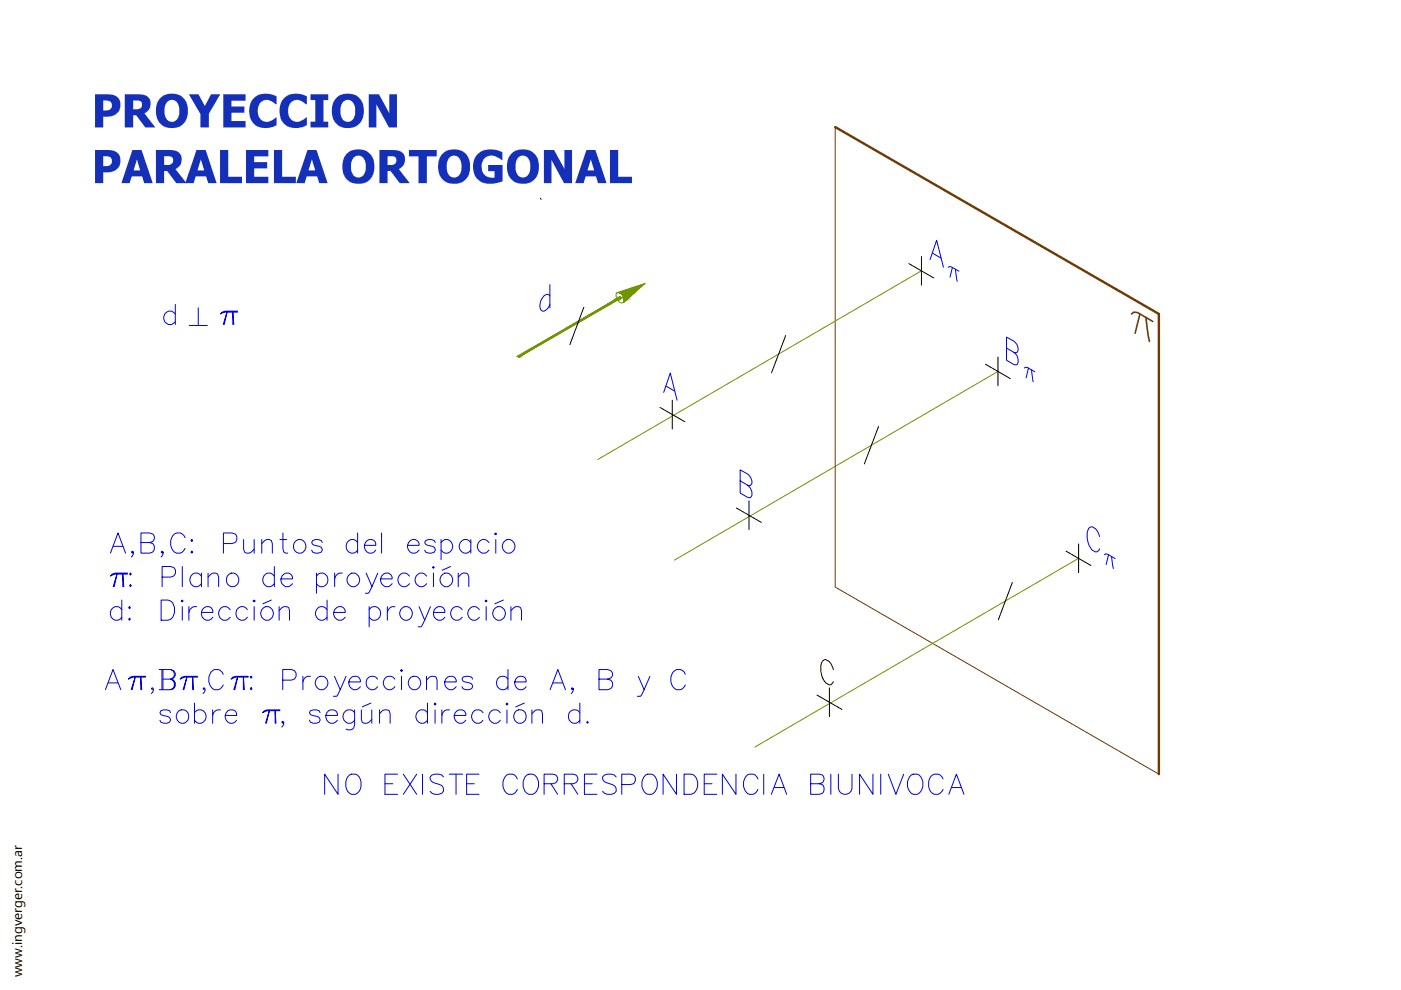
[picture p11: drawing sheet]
<svg xmlns="http://www.w3.org/2000/svg" width="297mm" height="210mm" viewBox="0 0 297 210" stroke-linecap="round" stroke-linejoin="round" font-family="sans-serif">
<defs><g id="words">
<text font-size="2.9" x="4.7" y="207.2" transform="rotate(-90 4.7 207.2)">www.ingverger.com.ar</text>
</g></defs>
<path d="M130.7 62.2a.88 .88 0 0 1 1.4 .6 .83 .83 0 0 1-.2 1.4 1.63 1.63 0 0 1-1.2-2zM130.9 62l5.8-1.8-4.5 3.9M131.6 63.3l-.2-.3-21.6 12.5 .2 .2-.1-.2M131.6 63.3h.1M131.6 63.3l-21.6 12.4M211.6 78.8l-68.6 40" fill="none" stroke="#709500" stroke-width=".21"/>
<path d="M177.1 26.9l68.6 39.7v97.5" fill="none" stroke="#723900" stroke-width=".51"/>
<path d="M177.1 26.9v97.6l68.6 39.6" fill="none" stroke="#723900" stroke-width=".21"/>
<g fill="#709500" stroke="#709500" stroke-width=".21">
<path d="M131 62l5.7-1.8-2.2 1.8z"/>
<path d="M131.4 63h.1z"/>
<path d="M131.3 63h.2z"/>
<path d="M131.2 63.1h.4z"/>
<path d="M131.1 63.2h.5z"/>
<path d="M130.9 63.6h.2z"/>
<path d="M132.3 63.9h.1l-.1 .1z"/>
<path d="M110 75.6h.2z"/>
<path d="M131.1 62h3.4zM131.1 62h3.4z"/>
<path d="M131.2 62h3.3zM131.2 62l3.3 .1z"/>
<path d="M131.3 62.1h3.2zM131.3 62.1l3.1 .1z"/>
<path d="M131.5 62.2h2.9zM131.5 62.2h2.8z"/>
<path d="M131.7 62.2l2.4 .2 .2-.2zM131.7 62.2l2.4 .2h-2.3z"/>
<path d="M131.8 62.4l2.1 .1 .2-.1zM131.8 62.4l2.1 .1h-1.9z"/>
<path d="M132 62.5l1.7 .3 .2-.3zM132 62.5l1.7 .3h-1.6z"/>
<path d="M132.1 62.8l1.4 .2 .2-.2zM132.1 62.8l1.4 .2h-1.3z"/>
<path d="M131.4 63h.1zM131.4 63h.1zM131.3 63h.2z"/>
<path d="M131.3 63l.3 .1zM131.3 63l.3 .1z"/>
<path d="M131.2 63.1h.4zM131.2 63.1h.4zM131.1 63.1h.5z"/>
<path d="M132.2 63l1.1 .1 .2-.1zM132.2 63l1.1 .1h-1.1z"/>
<path d="M131.1 63.1l.5 .1zM131.1 63.2h.5z"/>
<path d="M131.1 63.2h.5zM131.1 63.2h.5zM131 63.2h.6z"/>
<path d="M131 63.2l.6 .1zM131 63.2l.6 .1zM131 63.3h.6zM131 63.3h.6z"/>
<path d="M131 63.3h.6zM130.9 63.3h.7z"/>
<path d="M130.9 63.3h.7zM130.8 63.3h.6z"/>
<path d="M132.2 63.1l.9 .2 .2-.2zM132.2 63.1l.9 .2h-.8z"/>
<path d="M130.8 63.3l.4 .2 .2-.2zM130.8 63.3l.4 .2h-.3z"/>
<path d="M130.8 63.3l.1 .2zM130.6 63.5l.2-.2 .1 .2z"/>
<path d="M132.3 63.3l.5 .3 .3-.3zM132.3 63.3l.5 .3h-.5z"/>
<path d="M130.9 63.5h.3zM130.9 63.5l.2 .1z"/>
<path d="M130.6 63.5l.3 .1zM130.3 63.6l.3-.1 .3 .1z"/>
<path d="M132.3 63.6l.3 .1 .2-.1zM132.3 63.6l.3 .1h-.3z"/>
<path d="M132.3 63.7l.1 .2 .2-.2zM132.3 63.7l.1 .2h-.1z"/>
<path d="M132.3 63.9l-.1 .1zM132.2 64v.1z"/>
<path d="M110.4 75.5l20.5-11.9h-.6zM109.9 75.5l20.4-11.9-19.9 11.9z"/>
<path d="M109.9 75.5h.5zM109.9 75.5h.5z"/>
<path d="M109.9 75.5h.5zM109.9 75.5h.5z"/>
<path d="M109.9 75.5h.5zM109.9 75.5h.5z"/>
<path d="M109.9 75.5h.5zM109.9 75.5h.5z"/>
<path d="M109.9 75.5h.5zM109.9 75.5h.5z"/>
<path d="M110 75.5h.4zM110 75.5h.3z"/>
<path d="M110 75.5h.3zM110 75.5h.3z"/>
<path d="M110 75.5h.3zM110 75.5l.2 .1z"/>
<path d="M110 75.6h.2zM110 75.6h.2z"/>
<path d="M110 75.6h.2zM110 75.6h.2z"/>
</g>
<g fill="none" stroke="#00d" stroke-width=".21">
<path d="M116.6 62.7l-.4-.3a1.95 1.95 0 0 0-1.7 2.2l.1 1.1 .4 .3a1.72 1.72 0 0 0 1.6-1.4M116.6 60.3v5M213.4 73.8l1.6 .9 .5 .1a1.62 1.62 0 0 0-.5-2.4l-1.6-.9v4.9l1.6 .9 .5 .1a1.85 1.85 0 0 0-.5-2.7M217.2 78l.2-.1h.4l1.6 .9M218.1 78l-.5 2.1M218.7 78.4l.3 2.6M23.4 117.3l1.6-4.3 1.6 4.3M24 115.8h2M28.3 117.1l-.2 .2-.2-.2 .2-.2 .2 .2v.3l-.4 .7M29.9 115h1.8l.6-.2a1 1 0 0 0 0-1.6l-.6-.2h-1.8v4.3h1.8l.6-.2a1.14 1.14 0 0 0 .4-1.3 1.14 1.14 0 0 0-1-.8M34.6 117.1l-.2 .2-.2-.2 .2-.2 .2 .2v.3l-.4 .7M39.2 114a1.47 1.47 0 0 0-1.4-1.1 1.47 1.47 0 0 0-1.4 1.1 2.41 2.41 0 0 0 1 3.3 1.51 1.51 0 0 0 1.8-1"/>
<path d="M40.5 114.6l.2-.2 .2 .2-.2 .2zM40.5 117.1l.2-.2 .2 .2-.2 .2zM47.4 115.2h1.8l.6-.2a1.14 1.14 0 0 0 .4-1.2 1.14 1.14 0 0 0-1-.8h-1.8v4.3M51.6 114.4v2l.3 .7 .3 .2h.7l1-.9M53.9 114.4v2.9M55.5 115.2l1-.8h.6l.4 .2 .2 .6v2.1M55.5 114.4v2.9M59.4 114.4h1.4M60 113v3.4l.2 .7 .4 .2h.4M62.8 114.6a1.44 1.44 0 0 1 2 .8 1.44 1.44 0 0 1-1 1.9 1.46 1.46 0 0 1-1.5-.9 1.46 1.46 0 0 1 .5-1.8zM68.3 115l-.2-.4a1.39 1.39 0 0 0-2 .4l.2 .4 .4 .2 1.4 .4 .2 .4-.2 .7a1.39 1.39 0 0 1-2-.5M75.8 115a1.38 1.38 0 0 0-1.9-.3 1.38 1.38 0 0 0-.3 1.9 1.28 1.28 0 0 0 2.2 0"/>
<path d="M75.8 113v4.3M77.3 115.6h2.4a1.21 1.21 0 0 0-1.2-1.3 1.21 1.21 0 0 0-1.2 1.3 1.33 1.33 0 0 0 .7 1.6 1.33 1.33 0 0 0 1.7-.6M80.9 113v4.3M86.4 115.6h2.5a1.23 1.23 0 0 0-1.3-1.3 1.23 1.23 0 0 0-1.2 1.3 1.35 1.35 0 0 0 .8 1.6 1.35 1.35 0 0 0 1.7-.6M92.3 115a1.27 1.27 0 0 0-2.3 0l.3 .4 1.8 .6 .2 .6a1.27 1.27 0 0 1-2.3 0M93.5 115a1.4 1.4 0 0 1 2.2-.1 1.4 1.4 0 0 1-.4 2.2 1.22 1.22 0 0 1-1.8-.5M93.5 114.4v4.3M99.8 115a1.4 1.4 0 0 0-2.2-.1 1.4 1.4 0 0 0 .4 2.2 1.22 1.22 0 0 0 1.8-.5M99.8 114.4v2.9M103.7 115a1.4 1.4 0 0 0-2.2-.1 1.4 1.4 0 0 0 .4 2.2 1.22 1.22 0 0 0 1.8-.5M105.1 113l.2 .2-.2 .2-.2-.2zM105.1 114.4v2.9"/>
<path d="M106.7 115a1.4 1.4 0 0 1 2.2-.1 1.4 1.4 0 0 1-.4 2.2 1.39 1.39 0 0 1-1.7-.3 1.39 1.39 0 0 1-.1-1.8zM156.9 102l1.6 .9 .5 .1 .2-.2a1.67 1.67 0 0 0-.7-2.3l-1.6-.9v4.9l1.6 1 .5 .1 .2-.2a1.9 1.9 0 0 0-.7-2.5M24 124.4l.8-2.7-.6 2.7M25.8 129.3a1.38 1.38 0 0 0-1.9-.4 1.38 1.38 0 0 0-.3 2 1.28 1.28 0 0 0 2.2 0M25.8 127.2v4.3M26 124.4v-2.7l.2 2.7M27.1 121.5h-2.7l-.6 .2-.4 .4 1-.4h2.7M27.3 128.8l.2-.2 .1 .2-.1 .2zM27.3 131.3l.2-.2 .1 .2-.1 .2zM27.6 121.5l.3 .2-.3 .2-.1-.2zM27.6 124l.3 .2-.3 .2-.1-.2zM34.2 127.2h1.4a2.28 2.28 0 0 1 1.2 3.3l-.6 .8-.6 .2h-1.4z"/>
<path d="M34.4 122.4h1.8a1.12 1.12 0 0 0 1-1.2 1.12 1.12 0 0 0-1-1.1h-1.8v4.3M38.7 127.2l.1 .2-.1 .2-.3-.2zM38.7 120.1v4.3M38.7 128.6v2.9M40 128.6v2.9M41.7 128.6a1.42 1.42 0 0 0-1.7 1.3M42.7 122.1a1.41 1.41 0 0 0-2.2-.1 1.41 1.41 0 0 0 .4 2.2 1.27 1.27 0 0 0 1.8-.4M42.7 129.9h2.4a1.21 1.21 0 0 0-1.2-1.3 1.21 1.21 0 0 0-1.2 1.3 1.33 1.33 0 0 0 .8 1.5 1.33 1.33 0 0 0 1.6-.5M42.7 121.5v2.9M44.1 122.4l1-.9h.7l.3 .2 .3 .7v2M44.1 121.5v2.9M48.2 122.1a1.41 1.41 0 0 1 2.2-.1 1.41 1.41 0 0 1-.4 2.2 1.41 1.41 0 0 1-1.7-.3 1.41 1.41 0 0 1-.1-1.8z"/>
<path d="M48.8 129.3a1.41 1.41 0 0 0-2.2-.2 1.41 1.41 0 0 0 .3 2.2 1.25 1.25 0 0 0 1.9-.4M52.5 129.3a1.38 1.38 0 0 0-2-.4 1.38 1.38 0 0 0-.3 2 1.28 1.28 0 0 0 2.3 0M53.9 127.2l.2 .2-.2 .2-.2-.2zM53.9 128.6v2.9M55.5 129.3a1.4 1.4 0 0 1 2.2-.2 1.4 1.4 0 0 1-.4 2.2 1.39 1.39 0 0 1-1.7-.3 1.39 1.39 0 0 1-.1-1.7zM57.5 127.2l-1.8 .8M58.2 122.1a1.41 1.41 0 0 0-2.2-.1 1.41 1.41 0 0 0 .3 2.2 1.27 1.27 0 0 0 1.9-.4M58.2 120.1v4.3M59.2 129.5l.6-.7 .4-.2h.6l.4 .2 .2 .7v2M59.2 128.6v2.9M59.6 122.7h2.4a1.18 1.18 0 0 0-.9-1.2 1.18 1.18 0 0 0-1.3 .6 1.38 1.38 0 0 0 .3 2 1.38 1.38 0 0 0 1.9-.3M67.1 122.1a1.38 1.38 0 0 1 1.9-.3 1.38 1.38 0 0 1 .3 2 1.28 1.28 0 0 1-2.2 0"/>
<path d="M67.1 121.5v4.3M69.3 129.3a1.41 1.41 0 0 0-2.2-.2 1.41 1.41 0 0 0 .4 2.2 1.27 1.27 0 0 0 1.8-.4M69.3 127.2v4.3M70.7 129.9h2.5a1.18 1.18 0 0 0-.9-1.3 1.18 1.18 0 0 0-1.3 .7 1.38 1.38 0 0 0 .2 1.9 1.38 1.38 0 0 0 2-.3M71 121.5v2.9M72.6 121.5a1.36 1.36 0 0 0-1.6 1.2M73.8 122.1a1.4 1.4 0 0 1 2.2-.1 1.4 1.4 0 0 1-.4 2.2 1.39 1.39 0 0 1-1.7-.3 1.39 1.39 0 0 1-.1-1.8zM77.6 121.5l1.3 2.9 1.2-2.9M78.3 129.3a1.38 1.38 0 0 1 1.9-.4 1.38 1.38 0 0 1 .3 2 1.28 1.28 0 0 1-2.2 0M78.3 128.6v4.3M78.9 124.4l-.8 1.4h-.6M80.7 122.7h2.4a1.18 1.18 0 0 0-.8-1.2 1.18 1.18 0 0 0-1.4 .6 1.38 1.38 0 0 0 .3 2 1.38 1.38 0 0 0 1.9-.3"/>
<path d="M82.1 128.6v2.9M83.7 128.6a1.36 1.36 0 0 0-1.6 1.3M85 129.3a1.41 1.41 0 0 1 2.2-.2 1.41 1.41 0 0 1-.4 2.2 1.41 1.41 0 0 1-1.7-.3 1.41 1.41 0 0 1-.1-1.7zM86.8 122.1a1.41 1.41 0 0 0-2.2-.1 1.41 1.41 0 0 0 .4 2.2 1.27 1.27 0 0 0 1.8-.4M88.9 128.6l1.1 2.9 1.3-2.9M90 131.5l-.5 1.2-.3 .2h-.6M90.5 122.1a1.4 1.4 0 0 0-2.2-.1 1.4 1.4 0 0 0 .3 2.2 1.22 1.22 0 0 0 1.9-.4M91.7 120.3l.2-.2 .2 .2-.2 .2zM91.9 129.9h2.4a1.21 1.21 0 0 0-1.2-1.3 1.21 1.21 0 0 0-1.2 1.3 1.33 1.33 0 0 0 .8 1.5 1.33 1.33 0 0 0 1.6-.5M91.9 121.5v2.9M93.5 122.1a1.4 1.4 0 0 1 2.2-.1 1.4 1.4 0 0 1-.4 2.2 1.39 1.39 0 0 1-1.7-.3 1.39 1.39 0 0 1-.1-1.8zM95.5 120.1l-1.8 .8"/>
<path d="M97.2 122.4l1-.9h.6l.4 .2 .2 .7v2M97.2 121.5v2.9M98 129.3a1.41 1.41 0 0 0-2.2-.2 1.41 1.41 0 0 0 .3 2.2 1.27 1.27 0 0 0 1.9-.4M101.6 129.3a1.4 1.4 0 0 0-2.1-.2 1.4 1.4 0 0 0 .3 2.2 1.22 1.22 0 0 0 1.8-.4M103.1 127.2l.2 .2-.2 .2-.2-.2zM103.1 128.6v2.9M105.1 128.8a1.44 1.44 0 0 1 2 .8 1.44 1.44 0 0 1-1 1.9 1.46 1.46 0 0 1-1.6-.9 1.46 1.46 0 0 1 .6-1.8zM106.7 127.2l-1.8 .8M108.3 129.5l1-.9h.7l.4 .2 .2 .7v2M108.3 128.6v2.9"/>
</g>
<path d="M209 77.2l5.2 3.1M211.6 75.7v6.1M156.1 107.7l5.3 3.1M158.8 106.2v6.1" fill="none" stroke="#000" stroke-width=".21"/>
<path d="M239.9 66.6l.5-.4 .8 .1 3.2 1.9M241.7 66.6l-1 4.1M243 67.3l.7 5.1" fill="none" stroke="#723900" stroke-width=".34"/>
<g fill="#1430b8">
<path d="M40 20h2.1l1.3 2.5 1.3-2.5h2l-2.4 4.1v2.9h-1.8v-2.8z"/>
<path d="M47.3 20h4.8v1.4h-3v1.2h2.7v1.3h-2.7v1.8h3v1.3h-4.8z"/>
<path d="M53.8 20.8l.7-.6 .7-.2 .8-.1 1.3 .1 1.3 .5v1.6l-.9-.5a1.94 1.94 0 0 0-2.2-.1 1.94 1.94 0 0 0-.8 2v.7a2 2 0 0 0 1.5 1.6 2 2 0 0 0 2.1-.7l.3-.2v1.7l-.9 .3-1 .2h-1.1l-.9-.2-.7-.5-.7-.7-.2-.6-.3-1.3 .2-1.7z"/>
<path d="M60.1 20.9l.8-.6 .6-.3 .9-.1 1.4 .1 1.3 .5v1.6l-1.2-.7-.9-.2a2.04 2.04 0 0 0-1.9 2.5l.3 1.2a2.12 2.12 0 0 0 3.5 0h.2v1.7l-.9 .3-1 .2h-1.2l-.9-.2-.9-.6-.7-1.3-.2-1.1 .1-1.6z"/>
<path d="M65.8 20h3.8v1.2h-1v4.6h1v1.2h-3.8v-1.2h1v-4.6h-1z"/>
<path d="M78.2 20h2.1l2.2 4v-4h1.7v7h-1.7l-2.7-4.9v4.9h-1.6z"/>
<path d="M46.7 31.8h1.7v5.7h2.9v1.3h-4.6z"/>
<path d="M52.2 31.8h4.7v1.4h-3v1.2h2.7v1.3h-2.7v1.8h3v1.3h-4.7z"/>
<path d="M58.1 31.8h1.7v5.7h2.9v1.3h-4.6z"/>
<path d="M86.7 31.8h5.9v1.4h-2.1v5.6h-1.8v-5.6h-2z"/>
<path d="M101.1 32.8l1.2-.8 1.2-.3h1.4l1.6 .6v1.7l-1.7-1-1.4 .1-.9 .7-.3 .7-.1 1 .3 1.1 .5 .7 .7 .3 1 .1 .3-.1v-1.3h-1.4v-1.3h3.1v3.4l-1.8 .5-1.4 .1-1.5-.5-.9-.7-.5-1-.2-1.7 .2-1.3z"/>
<path d="M115.3 31.8h2.2l2.2 4v-4h1.6v7h-1.7l-2.7-4.9v4.9h-1.6z"/>
<path d="M129.3 31.8h1.8v5.7h2.9v1.3h-4.7z"/>
<path d="M20.2 20h3l1.1 .3a2.33 2.33 0 0 1 1.2 2.4 2.33 2.33 0 0 1-1.8 1.9l-1.8 .1v2.3h-1.7zM21.9 21.3v2.1h.4a1.08 1.08 0 0 0 1.4-.7 1.08 1.08 0 0 0-.8-1.3z"/>
<path d="M26.5 20h3.6l1.2 .5a2.16 2.16 0 0 1-.7 3.5l2.3 3h-2.1l-1.9-2.6h-.7v2.6h-1.7zM28.2 21.3v1.9h.5a.99 .99 0 0 0 1.3-.6 .99 .99 0 0 0-.5-1.2z"/>
<path d="M34 20.8l.5-.5 1-.3 1.4-.1 1.4 .4 .8 .7 .6 1.3 .1 1.7-.3 1.2-.4 .8-.6 .6-1.1 .5h-1.4l-1.1-.2-1.1-.9-.6-1.1-.1-1.9 .3-1.4zM35.6 21.5l-.7 1.2 .1 1.9a1.49 1.49 0 0 0 1.6 1.2 1.49 1.49 0 0 0 1.4-1.4l-.1-1.9a1.49 1.49 0 0 0-2.3-1z"/>
<path d="M71.1 21l1.2-.9 .9-.2h1l1.4 .4 .8 .7 .6 1.3 .1 1.7-.2 1.2-.9 1.2-1.3 .7h-1.4l-1.1-.2-1-.7-.6-1-.2-1.2 .1-1.7zM72.6 21.7l-.4 1.3 .1 1.5a1.49 1.49 0 0 0 1.6 1.3 1.49 1.49 0 0 0 1.4-1.5l-.1-1.8a1.46 1.46 0 0 0-1-1.3 1.46 1.46 0 0 0-1.6 .5z"/>
<path d="M20.2 31.8h2.9l1.2 .3a2.33 2.33 0 0 1 1.2 2.4 2.33 2.33 0 0 1-1.8 1.9l-1.8 .1v2.3h-1.7zM21.9 33.1v2.1h.5a1.09 1.09 0 0 0 1.3-1.1 1.09 1.09 0 0 0-1.4-1z"/>
<path d="M28.1 31.8h1.9l2.4 7h-1.8l-.5-1.4h-2.2l-.4 1.4h-1.8zM29 33.8l-.7 2.3h1.4z"/>
<path d="M33.1 31.8h3.6l1.1 .5a2.11 2.11 0 0 1-.6 3.5l2.3 3h-2.1l-2-2.5h-.6v2.5h-1.7zM34.8 33.1v1.9h.5a1 1 0 0 0 1.3-.5 1 1 0 0 0-.5-1.3z"/>
<path d="M41.7 31.8h1.9l2.3 7h-1.7l-.5-1.4h-2.2l-.4 1.4h-1.8zM42.6 33.8l-.7 2.3h1.4z"/>
<path d="M65.2 31.8h1.9l2.4 7h-1.8l-.5-1.4h-2.2l-.4 1.4h-1.8zM66.1 33.8l-.7 2.3h1.4z"/>
<path d="M73.5 32.6l1.2-.8 1.7-.1 1.4 .4 .9 .8 .6 1.4v1.8l-.5 1.4-.8 .9-1 .5-1.4 .1-1.3-.4-.9-.7-.7-1.3-.1-1.8 .3-1.3zM74.9 33.5l-.5 1.3 .1 1.6a1.49 1.49 0 0 0 1.6 1.2 1.49 1.49 0 0 0 1.4-1.4l-.1-1.9a1.43 1.43 0 0 0-1-1.3 1.43 1.43 0 0 0-1.5 .5z"/>
<path d="M80.4 31.8l4 .1a2.03 2.03 0 0 1 1.5 1.8 2.03 2.03 0 0 1-1.1 2l-.3 .1 2.4 3h-2.1l-2-2.5h-.6v2.5h-1.8zM82.2 33.1v1.9h.5a1.01 1.01 0 0 0 1.2-.5 1.01 1.01 0 0 0-.3-1.3z"/>
<path d="M93.9 32.5l1.4-.7 1.4-.1 1.2 .3 1 .8 .7 1.4 .1 1.8-.3 1.1-.8 1.1-1.4 .7-1.3 .1-1.4-.4-.9-.9-.6-1.2-.1-1.5 .3-1.4zM95.5 33.2l-.5 .6-.2 .6v1.8a1.5 1.5 0 0 0 1.6 1.5 1.5 1.5 0 0 0 1.4-1.6l.1-1-.2-1a1.43 1.43 0 0 0-2.2-.9z"/>
<path d="M108.2 32.8l1.2-.9 1-.2h.9l1.4 .4 .8 .7 .6 1.3 .2 1.6-.3 1.3-.9 1.2-1.3 .7-1.4 .1-1.3-.4-.9-.7-.5-.9-.2-1.2 .1-1.6zM109.8 33.5l-.5 1.3 .1 1.6a1.49 1.49 0 0 0 1.6 1.2 1.49 1.49 0 0 0 1.4-1.4l-.1-1.9a1.43 1.43 0 0 0-1-1.3 1.43 1.43 0 0 0-1.5 .5z"/>
<path d="M124.3 31.8h1.9l2.4 7h-1.8l-.4-1.4h-2.2l-.5 1.4h-1.7zM125.3 33.8l-.8 2.3h1.5z"/>
</g>
<path d="M195.4 57.4l-68.7 40M228.7 118.4l-68.6 40" fill="none" stroke="#709500" stroke-width=".21"/>
<g fill="none" stroke="#000" stroke-width=".21">
<path d="M114.6 42l.1 .3M192.7 55.9l5.3 3M195.4 54.4v6.1M123.8 65.2l-3 7.9M166.6 71.1l-3 8M139.9 86.4l5.3 3M142.5 84.9v6M186.3 90.4l-3 8M226 116.9l5.3 3M228.7 115.3v6.1M214.6 123.5l-2.9 7.9M173.2 147.4l5.3 3"/>
<path d="M175.9 145.9v6M176.7 142a2.84 2.84 0 0 0-1.6-2.2 1.17 1.17 0 0 0-1.1 1.3 3.8 3.8 0 0 0 1.8 4.1h.3l.6-.7"/>
</g>
<g fill="none" stroke="#00d" stroke-width=".21">
<path d="M197.2 55l1.4-4.1 1.4 5.8M197.7 53.7l1.8 1M201 56.7l.3-.2 .4 .1 1.6 .9M201.9 56.7l-.5 2.1M202.6 57.1l.3 2.6M37.2 66.6a1.37 1.37 0 0 0-2.1-.2 1.37 1.37 0 0 0 0 2 1.37 1.37 0 0 0 2.1-.2M37.2 64.5v4.3M40.1 69h3.8M42 65.2v3.8M47.3 68.8l.8-2.6-.6 2.6M49.4 68.8v-2.6l.2 2.6M50.4 66h-2.6l-.7 .2-.4 .4 1.1-.4h2.6"/>
<path d="M140.7 83.2l1.4-4.1 1.5 5.8M141.3 81.9l1.7 1M233.1 113.8a2.69 2.69 0 0 0-1.5-2.1 1.1 1.1 0 0 0-1.1 1.3 4.9 4.9 0 0 0 1.1 3.6l.7 .4h.3l.5-.7M234.1 117.6l.3-.2 .4 .1 1.6 .9M235 117.6l-.5 2.1M235.7 118l.4 2.5M22.4 146.2l1.6-4.2 1.6 4.2M22.9 144.8h2.1M27.8 146.2l.9-2.6-.7 2.6M29.8 146.2v-2.6l.3 2.6M30.9 143.4h-2.7l-.6 .2-.4 .4 1-.4h2.7M32.3 146.2l-.2-.2 .2-.2a.77 .77 0 0 1-.2 1.2"/>
<path d="M33.7 142h2.5l.6 .2a1 1 0 0 1 0 1.6l-.6 .2M33.7 146.2h2.5a1.12 1.12 0 0 0 1-1.1 1.12 1.12 0 0 0-1-1.1 1.17 1.17 0 0 1 .8 1.1 1.17 1.17 0 0 1-.8 1.1M34.3 142v4.2M34.5 142v4.2M36.2 142a1.04 1.04 0 0 1 .8 1 1.04 1.04 0 0 1-.8 1h-1.7M36.2 151.1l-.3-.4-.6-.2-1.2 .2-.2 .4 .2 .4 1.8 .6 .3 .6a1.27 1.27 0 0 1-2.3 0M38 150.7a1.39 1.39 0 0 1 2 1.2 1.39 1.39 0 0 1-2 1.2 1.54 1.54 0 0 1 0-2.4zM38.8 146.2l.8-2.6-.6 2.6M40.9 146.2v-2.6l.1 2.6M41.2 151.1a1.38 1.38 0 0 1 1.9-.3 1.38 1.38 0 0 1 .4 1.9 1.38 1.38 0 0 1-1.8 .4l-.5-.4M41.2 149.1v4.2M41.9 143.4h-2.7l-.6 .2-.4 .4 1-.4h2.7"/>
<path d="M43.3 146.2l-.2-.2 .2-.2a.77 .77 0 0 1-.2 1.2M45.1 150.5v2.8M46.7 150.5a1.36 1.36 0 0 0-1.6 1.2M47.3 143a1.47 1.47 0 0 0-1.4-1.1 1.47 1.47 0 0 0-1.4 1.1 2.41 2.41 0 0 0 1 3.2 1.51 1.51 0 0 0 1.8-1M47.8 151.7h2.4a1.21 1.21 0 0 0-1.2-1.3 1.21 1.21 0 0 0-1.2 1.3 1.33 1.33 0 0 0 .7 1.5 1.33 1.33 0 0 0 1.7-.5M49.6 146.2l.8-2.6-.6 2.6M51.6 146.2v-2.6l.2 2.6M52.6 143.4h-2.6l-.6 .2-.4 .4 1-.4h2.6M53 143.6l.3-.2 .1 .2-.1 .2zM53 146l.3-.2 .1 .2-.1 .2zM56.3 153.3l.8-2.6-.6 2.6M58.3 153.3v-2.6l.2 2.6"/>
<path d="M59.4 150.5h-2.7l-.6 .2-.4 .4 1-.4h2.7M59.9 144.2h1.9a1.12 1.12 0 0 0 1-1.1 1.12 1.12 0 0 0-1-1.1h-1.9v4.2M60.2 153.1l-.3 .2-.2-.2 .2-.2a.77 .77 0 0 1-.2 1.2M64.2 143.4v2.8M65.8 143.4a1.3 1.3 0 0 0-1.6 1.2M67.1 144a1.38 1.38 0 0 1 1.8-.3 1.38 1.38 0 0 1 .4 1.8 1.38 1.38 0 0 1-1.8 .5 1.5 1.5 0 0 1-.4-2zM67.9 151.1l-.3-.4-.5-.2-1.3 .2-.2 .4 .2 .4 1.8 .6 .3 .6a1.27 1.27 0 0 1-2.3 0M69.1 151.7h2.4a1.23 1.23 0 0 0-1.2-1.3 1.23 1.23 0 0 0-1.2 1.3 1.35 1.35 0 0 0 .8 1.5 1.35 1.35 0 0 0 1.6-.5M70.9 143.4l1.2 2.8 1.3-2.8M72.1 146.2l-.6 1.3-.2 .1h-.6M74 144.6h2.4a1.23 1.23 0 0 0-1.2-1.3 1.23 1.23 0 0 0-1.2 1.3 1.35 1.35 0 0 0 .8 1.5 1.35 1.35 0 0 0 1.6-.5M75.2 150.5v3.2l-.2 .7a1.21 1.21 0 0 1-1.6 .2"/>
<path d="M75.2 151.1a1.38 1.38 0 0 0-1.9-.3 1.38 1.38 0 0 0-.4 1.9 1.38 1.38 0 0 0 1.9 .4l.4-.4M76.6 150.5v2l.2 .6 .4 .2h.6l1-.8M78.7 149.1l-1.9 .8M78.8 150.5v2.8M80.1 144a1.38 1.38 0 0 0-2-.4 1.38 1.38 0 0 0-.3 2 1.28 1.28 0 0 0 2.3 0M80.5 151.3l.6-.6 .4-.2 1 .2 .2 .6v2M80.5 150.5v2.8M83.7 144a1.38 1.38 0 0 0-1.8-.3 1.38 1.38 0 0 0-.4 1.8 1.38 1.38 0 0 0 1.8 .5l.4-.4M85.1 142l.2 .2-.2 .2-.2-.2zM85.1 143.4v2.8M87.2 143.6a1.39 1.39 0 0 1 2 1.2 1.39 1.39 0 0 1-2 1.2 1.54 1.54 0 0 1 0-2.4zM90.4 144.2l1-.8 1.1 .2 .2 .6v2"/>
<path d="M90.4 143.4v2.8M90.6 151.1a1.38 1.38 0 0 0-1.8-.3 1.38 1.38 0 0 0-.4 1.9 1.38 1.38 0 0 0 1.8 .4l.4-.4M90.6 149.1v4.2M92.2 149.1l.3 .2-.3 .2-.1-.2zM92.2 150.5v2.8M93.7 150.5v2.8M94.3 144.6h2.4a1.23 1.23 0 0 0-1.2-1.3 1.23 1.23 0 0 0-1.2 1.3 1.35 1.35 0 0 0 .8 1.5 1.35 1.35 0 0 0 1.6-.5M95.3 150.5a1.3 1.3 0 0 0-1.6 1.2M96.3 151.7h2.5a1.23 1.23 0 0 0-1.3-1.3 1.23 1.23 0 0 0-1.2 1.3 1.35 1.35 0 0 0 .8 1.5 1.35 1.35 0 0 0 1.7-.5M100.2 144l-.2-.4-.6-.2-1.2 .2-.2 .4 .2 .4 1.8 .6 .2 .4-.2 .6a1.39 1.39 0 0 1-2-.4M102.4 151.1a1.4 1.4 0 0 0-2.4 .4 1.4 1.4 0 0 0 1.6 1.8l.8-.6M106.1 151.1a1.38 1.38 0 0 0-1.9-.3 1.38 1.38 0 0 0-.4 1.9 1.38 1.38 0 0 0 1.9 .4l.4-.4"/>
<path d="M107.5 149.1l.2 .2-.2 .2-.2-.2zM107.5 150.5v2.8M107.7 144a1.38 1.38 0 0 0-1.9-.4 1.38 1.38 0 0 0-.3 2 1.28 1.28 0 0 0 2.2 0M107.7 142v4.2M109.1 144.6h2.4a1.21 1.21 0 0 0-1.2-1.3 1.21 1.21 0 0 0-1.2 1.3 1.33 1.33 0 0 0 .8 1.5 1.33 1.33 0 0 0 1.6-.5M109.5 150.7a1.39 1.39 0 0 1 2.1 1.2 1.39 1.39 0 0 1-2.1 1.2 1.54 1.54 0 0 1 0-2.4zM111.2 149.1l-1.9 .8M112.8 151.3l1-.8 1 .2 .2 .6v2M112.8 150.5v2.8M116.6 146.2l1.7-4.2 1.6 4.2M117.3 144.8h2M121.5 146l-.2 .2-.2-.2 .2-.2a.77 .77 0 0 1-.2 1.2"/>
<path d="M122.9 151.1a1.38 1.38 0 0 0-1.9-.3 1.38 1.38 0 0 0-.3 1.9 1.28 1.28 0 0 0 2.2 0M122.9 149.1v4.2M124.6 152.9l-.2 .2 .2 .2 .2-.2M127 144h1.8l.7-.2a.95 .95 0 0 0 0-1.6l-.7-.2h-1.8v4.2h1.8a1.14 1.14 0 0 0 1.1-1.4l-.4-.6-.7-.2M135.3 143.4l1.3 2.8 1.2-2.8M136.6 146.2l-.6 1.3-.2 .1h-.7M145.3 143a1.47 1.47 0 0 0-1.4-1.1 1.47 1.47 0 0 0-1.4 1.1 2.41 2.41 0 0 0 1 3.2 1.51 1.51 0 0 0 1.8-1M71.7 164.1v4.3l-2.9-4.3v4.3M74.1 164.3a1.61 1.61 0 0 1 2.4 1.4 1.97 1.97 0 0 1-2 2.7 2.55 2.55 0 0 1-.4-4.1zM81.6 166.2h1.7M84.3 164.1h-2.7v4.3h2.7M85.5 164.1l2.8 4.3"/>
<path d="M88.3 164.1l-2.8 4.3M89.6 164.1v4.3M94 164.7a1.9 1.9 0 0 0-2.8 0 1.15 1.15 0 0 0 .8 1.3l1.2 .3a1.06 1.06 0 0 1 .8 .8 1.06 1.06 0 0 1-.4 1.1 1.92 1.92 0 0 1-2.4-.4M95.2 164.1h2.9M96.7 164.1v4.3M98.9 166.2h1.6M101.6 164.1h-2.7v4.3h2.7M109.7 165.2a1.47 1.47 0 0 0-1.4-1.1 1.47 1.47 0 0 0-1.5 1.1 2.47 2.47 0 0 0 1.1 3.2 1.48 1.48 0 0 0 1.8-1M111.3 164.7a1.49 1.49 0 0 1 1.5-.6 1.49 1.49 0 0 1 1.2 1.1 2.47 2.47 0 0 1-1.1 3.2 1.68 1.68 0 0 1-2-1.6v-1.1zM115.4 166.2h1.8a1.08 1.08 0 0 0 1-1.3l-.4-.6-.6-.2h-1.8v4.3M116.8 166.2l1.4 2.2M119.6 166.2h1.9a1.08 1.08 0 0 0 1-1.3l-.4-.6-.6-.2h-1.9v4.3"/>
<path d="M121.1 166.2l1.4 2.2M123.9 166.2h1.7M126.6 164.1h-2.7v4.3h2.7M130.6 164.7a1.94 1.94 0 0 0-2.8 0 1.12 1.12 0 0 0 .8 1.3l1.2 .3a1.06 1.06 0 0 1 .8 .8 1.06 1.06 0 0 1-.4 1.1 1.92 1.92 0 0 1-2.4-.4M131.8 166.3h1.9a1.1 1.1 0 0 0 1-1.1 1.1 1.1 0 0 0-1-1.1h-1.9v4.3M136.9 164.3a1.63 1.63 0 0 1 2.5 1.4 2.01 2.01 0 0 1-2.1 2.7 2.53 2.53 0 0 1-.4-4.1zM143.4 164.1v4.3l-2.8-4.3v4.3M145 164.1h1.5a2.01 2.01 0 0 1 1.4 2.7 1.89 1.89 0 0 1-1.4 1.6h-1.5zM149.3 166.2h1.7M152 164.1h-2.7v4.3h2.7M156 164.1v4.3l-2.8-4.3v4.3M160.7 165.2a1.47 1.47 0 0 0-1.4-1.1 1.47 1.47 0 0 0-1.4 1.1 2.47 2.47 0 0 0 1 3.2 1.48 1.48 0 0 0 1.8-1"/>
<path d="M161.9 164.1v4.3M163.5 168.4l1.7-4.3 1.6 4.3M164.2 167h2M171.9 166.2h1.8l.6-.2a1.05 1.05 0 0 0 0-1.7l-.6-.2h-1.8v4.3h1.8l.6-.2a1.14 1.14 0 0 0 .4-1.2 1.14 1.14 0 0 0-1-.8M176.1 164.1v4.3M177.8 164.1v3.1a1.45 1.45 0 0 0 1.4 1.2 1.45 1.45 0 0 0 1.4-1.2v-3.1M185.1 164.1v4.3l-2.9-4.3v4.3M186.7 164.1v4.3M188.3 164.1l1.6 4.3 1.7-4.3M193.2 164.3a1.63 1.63 0 0 1 2.5 1.4 2.01 2.01 0 0 1-2.1 2.7 2.53 2.53 0 0 1-.4-4.1zM199.9 165.2a1.57 1.57 0 0 0-1.7-1.1 1.57 1.57 0 0 0-1.3 1.6 1.97 1.97 0 0 0 2 2.7l.8-.6 .2-.4M201.2 168.4l1.6-4.3 1.6 4.3"/>
<path d="M201.8 167h2"/>
</g>
<use href="#words"/>
</svg>
